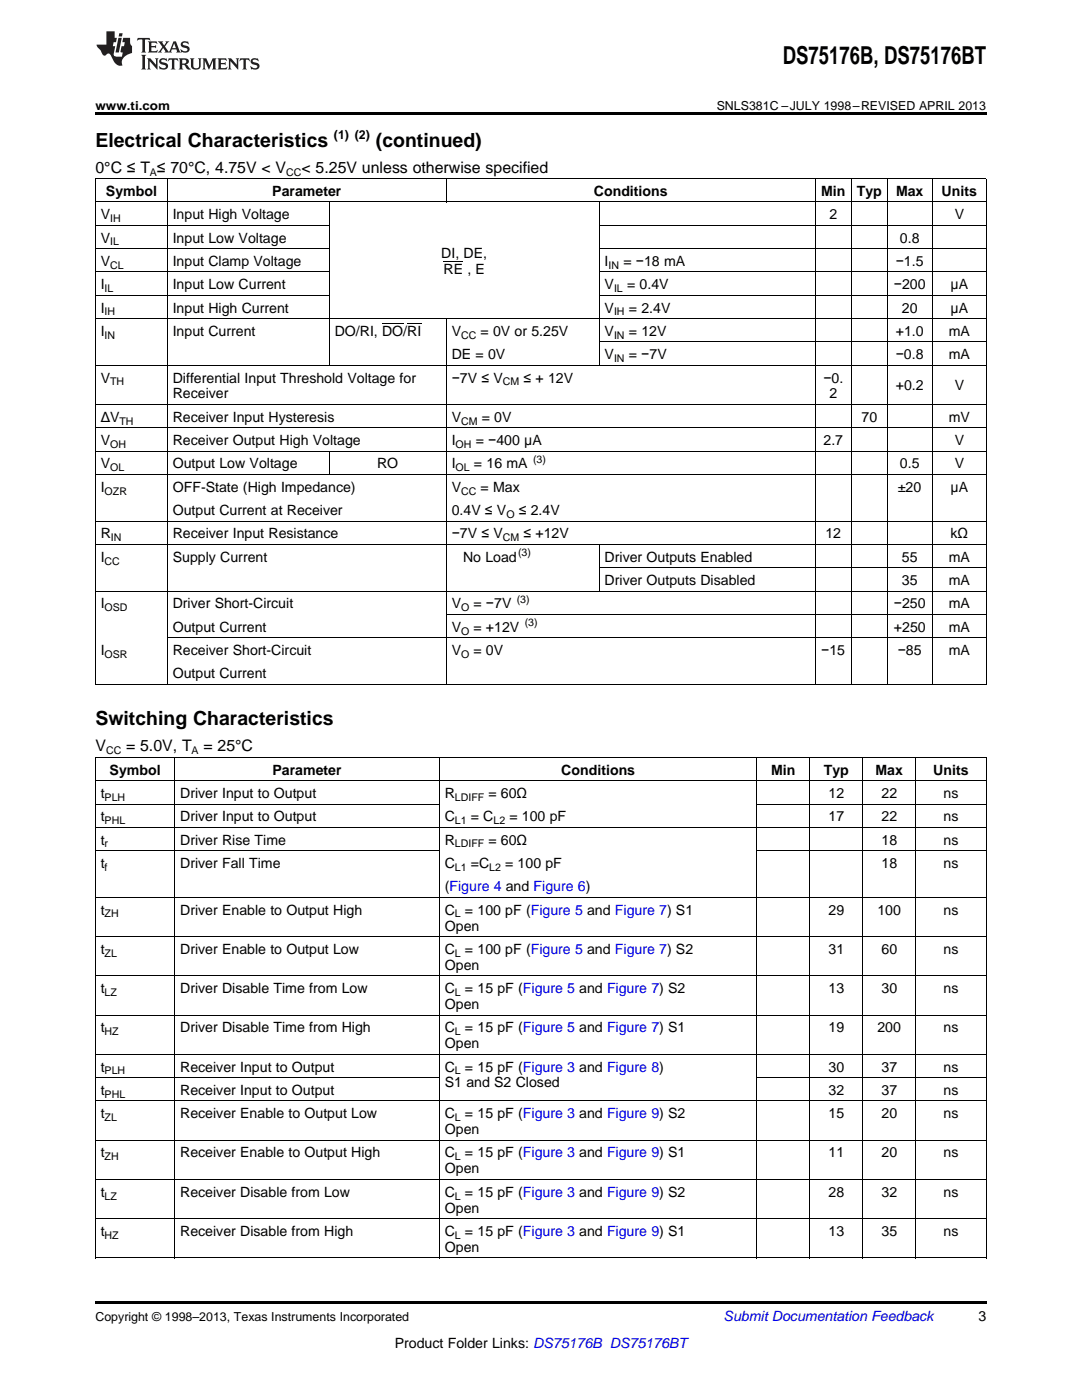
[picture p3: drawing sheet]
<svg xmlns="http://www.w3.org/2000/svg" width="216mm" height="279mm" viewBox="0 0 216 279" stroke-linecap="round" stroke-linejoin="round" font-family="sans-serif">
<defs><g id="words">
<text font-size="4.9" x="156.2" y="12.8">DS75176B, DS75176BT</text>
<g font-size="3.9">
<text x="19" y="29.3">Electrical Characteristics</text>
<text x="75" y="29.3">(continued)</text>
<text x="19" y="144.8">Switching Characteristics</text>
</g>
<g font-size="3.2">
<text x="19" y="34.4">0°C ≤ T ≤ 70°C, 4.75V &lt; V</text>
<text x="60.2" y="34.4">&lt; 5.25V unless otherwise specified</text>
<text x="19" y="149.9">V</text>
<text x="25.2" y="149.9">= 5.0V, T</text>
<text x="40.6" y="149.9">= 25°C</text>
</g>
<g font-size="2.8">
<text x="21.1" y="39.1">Symbol</text>
<text x="54.3" y="39.1">Parameter</text>
<text x="118.5" y="39.1">Conditions</text>
<text x="163.8" y="39.1">Min</text>
<text x="171" y="39.1">Typ</text>
<text x="178.8" y="39.1">Max</text>
<text x="187.9" y="39.1">Units</text>
<text x="20.1" y="43.7">V</text>
<text x="34.5" y="43.7">Input High Voltage</text>
<text x="165.5" y="43.7">2</text>
<text x="190.5" y="43.7">V</text>
<text x="20.1" y="48.4">V</text>
<text x="20.1" y="53.1">V</text>
<text x="34.5" y="48.4">Input Low Voltage</text>
<text x="34.5" y="53.1">Input Clamp Voltage</text>
<text x="88.1" y="51.5">DI, DE,</text>
<text x="120.6" y="53.1">I</text>
<text x="124.4" y="53.1">= −18 mA</text>
<text x="178.8" y="53.1">−1.5</text>
<text x="179.6" y="48.4">0.8</text>
<text x="20.1" y="57.7">I</text>
<text x="34.5" y="57.7">Input Low Current</text>
<text x="88.5" y="54.6">RE , E</text>
<text x="120.6" y="57.7">V</text>
<text x="125.1" y="57.7">= 0.4V</text>
<text x="178.4" y="57.7">−200</text>
<text x="189.7" y="57.7">μA</text>
<text x="20.1" y="62.4">I</text>
<text x="34.5" y="62.4">Input High Current</text>
<text x="120.6" y="62.4">V</text>
<text x="125.5" y="62.4">= 2.4V</text>
<text x="180" y="62.4">20</text>
<text x="189.7" y="62.4">μA</text>
<text x="20.1" y="67">I</text>
<text x="34.5" y="67">Input Current</text>
<text x="66.8" y="67">DO/RI, DO/RI</text>
<text x="90.1" y="67">V</text>
<text x="90.1" y="71.7">DE = 0V</text>
<text x="95.9" y="67">= 0V or 5.25V</text>
<text x="120.6" y="67">V</text>
<text x="120.6" y="71.7">V</text>
<text x="125.5" y="67">= 12V</text>
<text x="125.5" y="71.7">= −7V</text>
<text x="178.8" y="67">+1.0</text>
<text x="178.8" y="71.7">−0.8</text>
<text x="189.3" y="67">mA</text>
<text x="189.3" y="71.7">mA</text>
<text x="20.1" y="76.3">V</text>
<text x="34.5" y="76.3">Differential Input Threshold Voltage for</text>
<text x="90.1" y="76.3">−7V ≤ V</text>
<text x="104.5" y="76.3">≤ + 12V</text>
<text x="164.3" y="76.3">−0.</text>
<text x="178.8" y="77.9">+0.2</text>
<text x="190.5" y="77.9">V</text>
<text x="34.5" y="79.5">Receiver</text>
<text x="165.5" y="79.5">2</text>
<text x="20.1" y="84.2">ΔV</text>
<text x="20.1" y="88.8">V</text>
<text x="34.5" y="84.2">Receiver Input Hysteresis</text>
<text x="34.5" y="88.8">Receiver Output High Voltage</text>
<text x="90.1" y="84.2">V</text>
<text x="90.1" y="88.8">I</text>
<text x="94.9" y="88.8">= −400 μA</text>
<text x="96.1" y="84.2">= 0V</text>
<text x="164.3" y="88.8">2.7</text>
<text x="171.9" y="84.2">70</text>
<text x="189.3" y="84.2">mV</text>
<text x="190.5" y="88.8">V</text>
<text x="20.1" y="93.5">V</text>
<text x="34.5" y="93.5">Output Low Voltage</text>
<text x="75.2" y="93.5">RO</text>
<text x="90.1" y="93.5">I</text>
<text x="94.6" y="93.5">= 16 mA</text>
<text x="179.6" y="93.5">0.5</text>
<text x="190.5" y="93.5">V</text>
<text x="20.1" y="98.1">I</text>
<text x="34.5" y="98.1">OFF-State (High Impedance)</text>
<text x="90.1" y="98.1">V</text>
<text x="95.9" y="98.1">= Max</text>
<text x="179.2" y="98.1">±20</text>
<text x="189.7" y="98.1">μA</text>
<text x="20.1" y="107.5">R</text>
<text x="34.5" y="102.8">Output Current at Receiver</text>
<text x="34.5" y="107.5">Receiver Input Resistance</text>
<text x="90.1" y="102.8">0.4V ≤ V</text>
<text x="90.1" y="107.5">−7V ≤ V</text>
<text x="103.5" y="102.8">≤ 2.4V</text>
<text x="104.5" y="107.5">≤ +12V</text>
<text x="164.7" y="107.5">12</text>
<text x="189.7" y="107.5">kΩ</text>
<text x="20.1" y="112.1">I</text>
<text x="34.5" y="112.1">Supply Current</text>
<text x="92.4" y="112.1">No Load</text>
<text x="120.6" y="112.1">Driver Outputs Enabled</text>
<text x="180" y="112.1">55</text>
<text x="189.3" y="112.1">mA</text>
<text x="120.6" y="116.8">Driver Outputs Disabled</text>
<text x="180" y="116.8">35</text>
<text x="189.3" y="116.8">mA</text>
<text x="20.1" y="121.4">I</text>
<text x="34.5" y="121.4">Driver Short-Circuit</text>
<text x="90.1" y="121.4">V</text>
<text x="94.5" y="121.4">= −7V</text>
<text x="178.4" y="121.4">−250</text>
<text x="189.3" y="121.4">mA</text>
<text x="20.1" y="130.7">I</text>
<text x="34.5" y="126.1">Output Current</text>
<text x="34.5" y="130.7">Receiver Short-Circuit</text>
<text x="90.1" y="126.1">V</text>
<text x="90.1" y="130.7">V</text>
<text x="94.5" y="126.1">= +12V</text>
<text x="94.5" y="130.7">= 0V</text>
<text x="163.9" y="130.7">−15</text>
<text x="178.4" y="126.1">+250</text>
<text x="179.1" y="130.7">−85</text>
<text x="189.3" y="126.1">mA</text>
<text x="189.3" y="130.7">mA</text>
<text x="34.5" y="135.4">Output Current</text>
<text x="21.9" y="154.6">Symbol</text>
<text x="54.4" y="154.6">Parameter</text>
<text x="112" y="154.6">Conditions</text>
<text x="153.9" y="154.6">Min</text>
<text x="164.4" y="154.6">Typ</text>
<text x="174.7" y="154.6">Max</text>
<text x="186.2" y="154.6">Units</text>
<text x="20.1" y="159.2">t</text>
<text x="35.9" y="159.2">Driver Input to Output</text>
<text x="88.8" y="159.2">R</text>
<text x="97.5" y="159.2">= 60Ω</text>
<text x="165.3" y="159.2">12</text>
<text x="175.9" y="159.2">22</text>
<text x="188.3" y="159.2">ns</text>
<text x="20.1" y="163.9">t</text>
<text x="35.9" y="163.9">Driver Input to Output</text>
<text x="88.8" y="163.9">C</text>
<text x="93.9" y="163.9">= C</text>
<text x="101.6" y="163.9">= 100 pF</text>
<text x="165.3" y="163.9">17</text>
<text x="175.9" y="163.9">22</text>
<text x="188.3" y="163.9">ns</text>
<text x="20.1" y="168.6">t</text>
<text x="20.1" y="173.2">t</text>
<text x="35.9" y="168.6">Driver Rise Time</text>
<text x="35.9" y="173.2">Driver Fall Time</text>
<text x="88.8" y="168.6">R</text>
<text x="88.8" y="173.2">C</text>
<text x="93.9" y="173.2">=C</text>
<text x="97.5" y="168.6">= 60Ω</text>
<text x="100.8" y="173.2">= 100 pF</text>
<text x="175.9" y="168.6">18</text>
<text x="175.9" y="173.2">18</text>
<text x="188.3" y="168.6">ns</text>
<text x="188.3" y="173.2">ns</text>
<text x="88.8" y="177.9">(Figure 4 and Figure 6)</text>
<text x="20.1" y="182.5">t</text>
<text x="35.9" y="182.5">Driver Enable to Output High</text>
<text x="88.8" y="182.5">C</text>
<text x="88.8" y="185.7">Open</text>
<text x="92.8" y="182.5">= 100 pF (Figure 5 and Figure 7) S1</text>
<text x="165.3" y="182.5">29</text>
<text x="175.1" y="182.5">100</text>
<text x="188.3" y="182.5">ns</text>
<text x="20.1" y="190.4">t</text>
<text x="35.9" y="190.4">Driver Enable to Output Low</text>
<text x="88.8" y="190.4">C</text>
<text x="92.8" y="190.4">= 100 pF (Figure 5 and Figure 7) S2</text>
<text x="165.3" y="190.4">31</text>
<text x="175.9" y="190.4">60</text>
<text x="188.3" y="190.4">ns</text>
<text x="88.8" y="193.5">Open</text>
<text x="20.1" y="198.2">t</text>
<text x="35.9" y="198.2">Driver Disable Time from Low</text>
<text x="88.8" y="198.2">C</text>
<text x="88.8" y="201.4">Open</text>
<text x="92.8" y="198.2">= 15 pF (Figure 5 and Figure 7) S2</text>
<text x="165.3" y="198.2">13</text>
<text x="175.9" y="198.2">30</text>
<text x="188.3" y="198.2">ns</text>
<text x="20.1" y="206">t</text>
<text x="35.9" y="206">Driver Disable Time from High</text>
<text x="88.8" y="206">C</text>
<text x="88.8" y="209.2">Open</text>
<text x="92.8" y="206">= 15 pF (Figure 5 and Figure 7) S1</text>
<text x="165.3" y="206">19</text>
<text x="175.1" y="206">200</text>
<text x="188.3" y="206">ns</text>
<text x="20.1" y="213.9">t</text>
<text x="35.9" y="213.9">Receiver Input to Output</text>
<text x="88.8" y="213.9">C</text>
<text x="92.8" y="213.9">= 15 pF (Figure 3 and Figure 8)</text>
<text x="165.3" y="213.9">30</text>
<text x="175.9" y="213.9">37</text>
<text x="188.3" y="213.9">ns</text>
<text x="20.1" y="218.5">t</text>
<text x="35.9" y="218.5">Receiver Input to Output</text>
<text x="88.8" y="217">S1 and S2 Closed</text>
<text x="165.3" y="218.5">32</text>
<text x="175.9" y="218.5">37</text>
<text x="188.3" y="218.5">ns</text>
<text x="20.1" y="223.2">t</text>
<text x="35.9" y="223.2">Receiver Enable to Output Low</text>
<text x="88.8" y="223.2">C</text>
<text x="88.8" y="226.3">Open</text>
<text x="92.8" y="223.2">= 15 pF (Figure 3 and Figure 9) S2</text>
<text x="165.3" y="223.2">15</text>
<text x="175.9" y="223.2">20</text>
<text x="188.3" y="223.2">ns</text>
<text x="20.1" y="231">t</text>
<text x="35.9" y="231">Receiver Enable to Output High</text>
<text x="88.8" y="231">C</text>
<text x="92.8" y="231">= 15 pF (Figure 3 and Figure 9) S1</text>
<text x="165.3" y="231">11</text>
<text x="175.9" y="231">20</text>
<text x="188.3" y="231">ns</text>
<text x="20.1" y="238.8">t</text>
<text x="35.9" y="238.8">Receiver Disable from Low</text>
<text x="88.8" y="234.2">Open</text>
<text x="88.8" y="238.8">C</text>
<text x="92.8" y="238.8">= 15 pF (Figure 3 and Figure 9) S2</text>
<text x="165.3" y="238.8">28</text>
<text x="175.9" y="238.8">32</text>
<text x="188.3" y="238.8">ns</text>
<text x="88.8" y="242">Open</text>
<text x="20.1" y="246.7">t</text>
<text x="35.9" y="246.7">Receiver Disable from High</text>
<text x="88.8" y="246.7">C</text>
<text x="88.8" y="249.8">Open</text>
<text x="92.8" y="246.7">= 15 pF (Figure 3 and Figure 9) S1</text>
<text x="165.3" y="246.7">13</text>
<text x="175.9" y="246.7">35</text>
<text x="188.3" y="246.7">ns</text>
<text x="195.3" y="263.6">3</text>
<text x="78.8" y="269">Product Folder Links: DS75176B DS75176BT</text>
</g>
<text font-size="2.8" fill="#0000c8" x="144.4" y="263.6">Submit Documentation Feedback</text>
<g font-size="2.5">
<text x="19" y="21.9">www.ti.com</text>
<text x="143" y="21.9">SNLS381C –JULY 1998–REVISED APRIL 2013</text>
<text x="66.6" y="27.7">(1) (2)</text>
<text x="19" y="263.6">Copyright © 1998–2013, Texas Instruments Incorporated</text>
</g>
<g font-size="2.1">
<text x="29.9" y="35.1">A</text>
<text x="57.1" y="35.1">CC</text>
<text x="22" y="44.3">IH</text>
<text x="22" y="49">IL</text>
<text x="22" y="53.6">CL</text>
<text x="121.4" y="53.6">IN</text>
<text x="20.9" y="58.3">IL</text>
<text x="122.5" y="58.3">IL</text>
<text x="20.9" y="62.9">IH</text>
<text x="122.5" y="62.9">IH</text>
<text x="20.9" y="67.6">IN</text>
<text x="92" y="67.6">CC</text>
<text x="122.5" y="67.6">IN</text>
<text x="22" y="76.9">TH</text>
<text x="100.3" y="76.9">CM</text>
<text x="122.5" y="72.2">IN</text>
<text x="22" y="89.4">OH</text>
<text x="23.8" y="84.7">TH</text>
<text x="90.9" y="89.4">OH</text>
<text x="92" y="84.7">CM</text>
<text x="22" y="94.1">OL</text>
<text x="90.9" y="94.1">OL</text>
<text x="106.4" y="92.4">(3)</text>
<text x="20.9" y="98.7">OZR</text>
<text x="92" y="98.7">CC</text>
<text x="101" y="103.4">O</text>
<text x="20.9" y="112.7">CC</text>
<text x="22.1" y="108">IN</text>
<text x="100.3" y="108">CM</text>
<text x="103.4" y="111">(3)</text>
<text x="20.9" y="122">OSD</text>
<text x="92" y="122">O</text>
<text x="103.1" y="120.3">(3)</text>
<text x="104.7" y="125">(3)</text>
<text x="20.9" y="131.3">OSR</text>
<text x="92" y="126.6">O</text>
<text x="92" y="131.3">O</text>
<text x="21.2" y="150.6">CC</text>
<text x="38.2" y="150.6">A</text>
<text x="20.9" y="159.8">PLH</text>
<text x="90.8" y="159.8">LDIFF</text>
<text x="20.9" y="164.5">PHL</text>
<text x="90.8" y="164.5">L1</text>
<text x="98.5" y="164.5">L2</text>
<text x="20.9" y="169.1">r</text>
<text x="20.9" y="173.8">f</text>
<text x="90.8" y="169.1">LDIFF</text>
<text x="90.8" y="173.8">L1</text>
<text x="97.6" y="173.8">L2</text>
<text x="20.9" y="183.1">ZH</text>
<text x="90.8" y="183.1">L</text>
<text x="20.9" y="190.9">ZL</text>
<text x="90.8" y="190.9">L</text>
<text x="20.9" y="198.8">LZ</text>
<text x="90.8" y="198.8">L</text>
<text x="20.9" y="206.6">HZ</text>
<text x="90.8" y="206.6">L</text>
<text x="20.9" y="214.4">PLH</text>
<text x="90.8" y="214.4">L</text>
<text x="20.9" y="219.1">PHL</text>
<text x="20.9" y="223.7">ZL</text>
<text x="90.8" y="223.7">L</text>
<text x="20.9" y="231.6">ZH</text>
<text x="90.8" y="231.6">L</text>
<text x="20.9" y="239.4">LZ</text>
<text x="90.8" y="239.4">L</text>
<text x="20.9" y="247.2">HZ</text>
<text x="90.8" y="247.2">L</text>
</g>
</g></defs>
<path d="M19 22.5h177.8v.5h-177.8zM19 259.7h177.8v.5h-177.8z" fill="#000"/>
<g fill="none" stroke="#000" stroke-width=".2">
<path d="M19 35.6h177.8M19.1 35.7v101M33.4 35.7v101M89 35.7v4.7M162.6 35.7v101M169.8 35.7v101M177 35.7v101M186 35.7v101M196.8 35.7v101M19 58.9h46.7M19 54.3h46.7M19 49.6h46.7"/>
<path d="M19 45h46.7M19 40.3h177.8M65.7 40.4v32.6M119.5 40.4v32.6M119.6 58.9h77.2M119.6 54.3h77.2M119.6 49.6h77.2M119.6 45h77.2M19 72.9h177.8M19 63.6h177.8M89 63.6v73.1M119.6 68.2h77.2"/>
<path d="M19 94.7h177.8M19 90h177.8M19 85.4h177.8M19 80.7h177.8M65.7 90.1v4.7M19 118h177.8M19 108.7h177.8M19 104h177.8M119.5 108.7v9.3M119.6 113.3h77.2M19 136.6h177.8M33.4 127.3h163.4"/>
<path d="M89.1 122.6h107.7M19 155.8h177.8M19 151.1h177.8M19.1 151.2v99.9M34.8 151.2v99.9M87.6 151.2v99.9M151 151.2v99.9M161.6 151.2v99.9M172.1 151.2v99.9M182.7 151.2v99.9M196.8 151.2v99.9M19 179.1h177.8"/>
<path d="M19 169.8h68.7M19 165.1h177.8M19 160.5h68.7M151.1 169.8h45.7M151.1 160.5h45.7M19 194.8h177.8M19 186.9h177.8M19 219.7h177.8M19 215.1h68.7M19 210.4h177.8M19 202.6h177.8M151.1 215.1h45.7"/>
<path d="M19 235.4h177.8M19 227.6h177.8M19 251.1h177.8M19 243.2h177.8"/>
</g>
<g fill="#231f20">
<path d="M27.5 7.6l-.1 .5 .4-.2h.6v.1v2.1l-.2 .4h1l-.3-.4v-2.1l.1-.1h.5l.5 .2-.2-.5zM29.5 8.3l.2 .3v1.5l-.2 .4h1.8l.2-.6a1.04 1.04 0 0 1-1.3 .2v-.7h.6l.3 .2v-.6l-.3 .2h-.6v-.6l.8-.1 .4 .3-.2-.5zM31.5 8.3l.9 1.1-.9 1.1h.8l-.2-.2 .5-.7 .4 .7-.2 .2h1.5l-.1-.2 .1-.4h.9l.1 .4-.2 .2h1l-.3-.3-.7-1.9h-.5l-.9 2-.8-1 .9-1h-.8l.1 .3-.3 .5-.4-.6 .2-.2zM34.7 8.6l.4 1h-.7zM36.3 8.4a.63 .63 0 0 0-.2 .7 .63 .63 0 0 0 .6 .4l.6 .2 .1 .2a.75 .75 0 0 1-.7 .4 .75 .75 0 0 1-.6-.5l.1 .7 .1-.1a1.11 1.11 0 0 0 1.5-.6 1.13 1.13 0 0 0-1.2-.8l-.1-.4a1.04 1.04 0 0 1 1.2 .2l-.2-.5-.1 .1-.5-.2zM28.2 10.9l.2 .4v2.2l-.2 .4h1l-.3-.4v-2.2l.3-.4zM29.3 11.6l.3 .4v1.5l-.3 .4h.8l-.2-.4v-1.3l1.5 1.7v-1.9l.2-.4h-.7l.2 .4v.9l-1.1-1.3zM32 11.8a.62 .62 0 0 0-.2 .7 .62 .62 0 0 0 .6 .4l.6 .1 .1 .3a.76 .76 0 0 1-.7 .3 .76 .76 0 0 1-.6-.4l.1 .7 .1-.1a1.11 1.11 0 0 0 1.5-.6 1.13 1.13 0 0 0-1.2-.8l-.1-.4a1.04 1.04 0 0 1 1.2 .2l-.2-.6-.1 .1-.5-.1zM33.7 11.6l-.2 .6a.61 .61 0 0 1 .8-.3v1.6l-.2 .4h.9l-.2-.4v-1.6a.63 .63 0 0 1 .8 .3l-.2-.6zM35.6 11.6l.3 .4v1.5l-.3 .4h1l-.2-.2v-.8l.5 .2a.76 .76 0 0 0 1.2 .7l-1-1a.58 .58 0 0 0 .6-.5 .58 .58 0 0 0-.5-.6zM36.4 11.9h.1a.45 .45 0 0 1 .5 .1 .45 .45 0 0 1 .1 .5l-.7 .2zM37.9 11.6l.2 .2a2.17 2.17 0 0 0 .3 1.9 .99 .99 0 0 0 1.6-.6v-1.1l.2-.4h-.7l.2 .2a1.92 1.92 0 0 1-.2 1.8 .6 .6 0 0 1-.9-.5v-1.1l.2-.4zM40.4 11.6l.2 .4v1.5l-.2 .4h.7l-.2-.4v-1.4l.8 1.8 .8-1.8v1.4l-.2 .4h.9l-.2-.4v-1.5l.2-.4h-.8l-.6 1.5-.6-1.5zM43.4 11.6l.2 .4v1.5l-.2 .4h1.8l.2-.6a1.04 1.04 0 0 1-1.3 .1v-.6h.5l.4 .2v-.6l-.4 .2h-.5v-.7h.8l.3 .3-.1-.6zM45.5 11.6l.2 .4v1.5l-.2 .4h.7l-.2-.4v-1.3l1.5 1.7v-1.9l.2-.4h-.7l.2 .4v.9l-1.1-1.3zM47.9 11.6l-.1 .6a.61 .61 0 0 1 .8-.3v1.6l-.3 .4h1l-.3-.4 .1-1.6a.63 .63 0 0 1 .7 .3l-.1-.6zM50.2 11.8a.62 .62 0 0 0-.2 .7 .62 .62 0 0 0 .6 .4l.6 .1 .2 .3a.76 .76 0 0 1-.8 .3 .76 .76 0 0 1-.6-.4l.1 .7 .2-.1a1.11 1.11 0 0 0 1.5-.6 1.13 1.13 0 0 0-1.3-.8l-.1-.4a1.04 1.04 0 0 1 1.2 .2l-.1-.6-.2 .1-.5-.1z"/>
<path d="M21.2 6.3v2.6h-1.9l.1 .4 .7 .9a.91 .91 0 0 0 1 .8 .56 .56 0 0 1 .5-.3 .56 .56 0 0 1 .5 .3l.4 .8a1.53 1.53 0 0 0 1.9 1.2 1.54 1.54 0 0 1 1-2.1l.9-.3v-1.4a1.52 1.52 0 0 1-.3-1.6h-1.4l-.2 .8h.5l-.2 .8h-.4l-.2 1v.2l.4 .1-.2 .8a1.93 1.93 0 0 1-1.6-.3l.3-1.8h-.5l.2-.8h.4l.2-.8h-.4v-1.3zM23.6 7.6l-.6 2.9h.7l.6-2.9zM23.8 6.6l-.1 .7h.6l.2-.7z"/>
</g>
<path d="M88.5 52.2h3.9M76.2 64.5h4.3M81.2 64.5h2.9" fill="none" stroke="#000" stroke-width=".2"/>
<use href="#words"/>
</svg>
